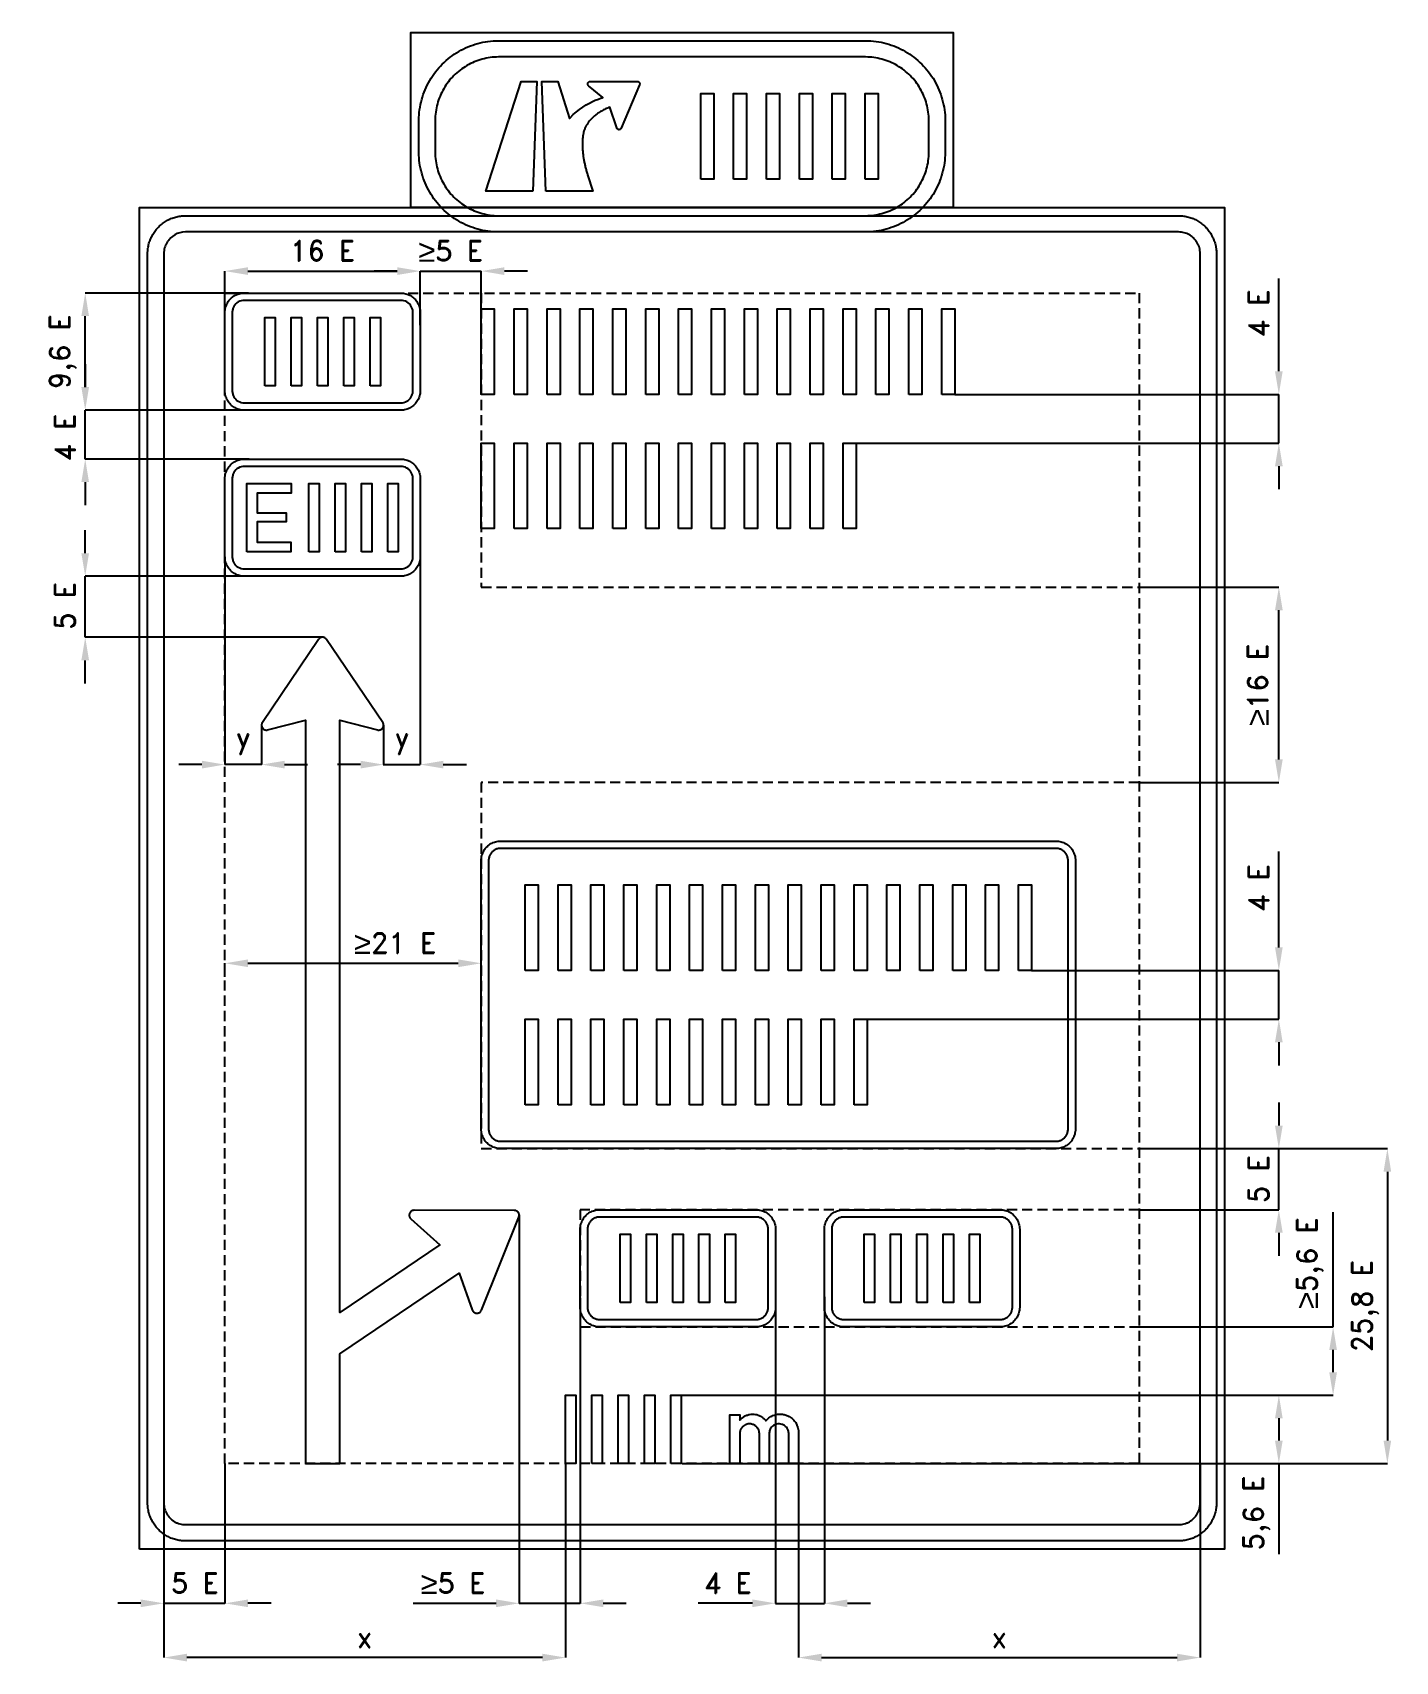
# Model space of a CAD drawing. Header units: millimetres. Extents: x -17 to 5007, y -142 to 5863.
import ezdxf

# ---------------------------------------------------------------- set-up
doc = ezdxf.new("R2010")
doc.units = ezdxf.units.MM
doc.header["$LTSCALE"] = 5
doc.linetypes.add('ČÁRKOVANÁX2', pattern=[1.5, 1, -0.5])
doc.layers.add('Kóty', color=2, linetype='Continuous')
doc.layers.add('Značka', color=7, linetype='Continuous')
doc.styles.get("Standard").update_dxf_attribs({"font": 'romand.shx', "height": 75})
doc.dimstyles.get("Standard").update_dxf_attribs({"dimtxt": 75, "dimasz": 85, "dimexe": 0.18, "dimexo": 0.0625, "dimgap": 37.5, "dimtad": 1, "dimdec": 0, "dimzin": 0, "dimdsep": 46, "dimtxsty": 'Standard', "dimcen": 0.09, "dimadec": 0, "dimazin": 0, "dimtfac": 1, "dimtdec": 0, "dimtofl": 0, "dimtmove": 0, "dimatfit": 3, "dimfxl": 1, "dimtolj": 1, "dimtzin": 0, "dimarcsym": 0})

msp = doc.modelspace()

# ---------------------------------------------------------------- texts
at = {"layer": 'Kóty', "char_height": 75, "attachment_point": 5}
for s, insert in [('{\\fArial|b0|i0|c238|p34;\\H1.08333x;≥\\A1;\\Fromand|c238;\\H0.92308x;5 E}', (1524.6, 5058.2)), ('\\A1;5 E', (581.9, 147.5)), ('{\\fArial|b0|i0|c238|p34;\\H1.08333x;≥\\A1;\\Fromand|c238;\\H0.92308x;5 E}', (1533.2, 147.5)), ('\\A1;4 E', (2546.3, 147.5))]:
    msp.add_mtext(s, dxfattribs=dict(at, insert=insert))
at = {"layer": 'Kóty', "char_height": 75, "attachment_point": 5, "rotation": 90}
for s, insert in [('\\A1;4 E', (4502.3, 4827.6)), ('\\A1;4 E', (102.3, 4370.2)), ('\\A1;5 E', (102.3, 3749.6)), ('\\A1;5 E', (4502.3, 1636.6)), ('\\A1;{\\fArial|b0|i0|c238|p34;\\H1.08333x;≥\\A1;\\Fromand|c238;\\H0.92308x;5,6 E}', (4692, 1326.9)), ('\\A1;5,6 E', (4495.1, 405.9))]:
    msp.add_mtext(s, dxfattribs=dict(at, insert=insert))
at = {"layer": 'Značka', "color": 2, "insert": (1319.9, 2506.8), "char_height": 75, "attachment_point": 5}
msp.add_mtext('{\\fArial|b0|i0|c238|p34;\\H1.08333x;≥\\A1;\\Fromand|c238;\\H0.92308x;21 E}', dxfattribs=at)

# ---------------------------------------------------------------- blocks, each defined once
blk = doc.blocks.new('*D0')
at = {"layer": 'Defpoints', "color": 0, "transparency": 16777216}
for p in [(2806.7, 587.5), (4287.3, 587.5), (4287.3, -127.5)]:
    blk.add_point(p, dxfattribs=at)
at = {"layer": 'Kóty', "color": 0, "lineweight": -2, "transparency": 16777216}
for p, q in [((2806.7, 587.5), (2806.7, -127.7)), ((4287.3, 587.5), (4287.3, -127.7)), ((2891.7, -127.5), (4202.3, -127.5))]:
    blk.add_line(p, q, dxfattribs=at)
at = {"layer": 'Kóty', "color": 0, "transparency": 16777216}
for points in [[(2891.7, -113.3), (2891.7, -141.6), (2806.7, -127.5)], [(4202.3, -113.3), (4202.3, -141.6), (4287.3, -127.5)]]:
    blk.add_solid(points, dxfattribs=at)
at = {"layer": 'Kóty', "color": 0, "transparency": 16777216, "insert": (3547, -52.5), "char_height": 75, "attachment_point": 5}
blk.add_mtext('\\A1;x', dxfattribs=at)
blk = doc.blocks.new('*D1')
at = {"layer": 'Defpoints', "color": 0, "transparency": 16777216}
for p in [(467.3, 587.5), (1947.9, 587.5), (467.3, -127.5)]:
    blk.add_point(p, dxfattribs=at)
at = {"layer": 'Kóty', "color": 0, "lineweight": -2, "transparency": 16777216}
for p, q in [((467.3, 587.5), (467.3, -127.7)), ((1947.9, 587.5), (1947.9, -127.7)), ((1862.9, -127.5), (552.3, -127.5))]:
    blk.add_line(p, q, dxfattribs=at)
at = {"layer": 'Kóty', "color": 0, "transparency": 16777216}
for points in [[(552.3, -113.3), (552.3, -141.6), (467.3, -127.5)], [(1862.9, -113.3), (1862.9, -141.6), (1947.9, -127.5)]]:
    blk.add_solid(points, dxfattribs=at)
at = {"layer": 'Kóty', "color": 0, "transparency": 16777216, "insert": (1207.6, -52.5), "char_height": 75, "attachment_point": 5}
blk.add_mtext('\\A1;x', dxfattribs=at)
blk = doc.blocks.new('*D2')
at = {"layer": 'Defpoints', "color": 0, "transparency": 16777216}
for p in [(3665.5, 2405.5), (4577.3, 2405.5), (3059.3, 2225.5)]:
    blk.add_point(p, dxfattribs=at)
at = {"layer": 'Kóty', "color": 0, "lineweight": -2, "transparency": 16777216}
for p, q in [((4577.3, 2490.5), (4577.3, 2843.4)), ((3665.5, 2405.5), (4577.5, 2405.5)), ((3059.3, 2225.5), (4577.5, 2225.5)), ((4577.3, 2140.5), (4577.3, 2055.5))]:
    blk.add_line(p, q, dxfattribs=at)
at = {"layer": 'Kóty', "color": 0, "transparency": 16777216}
for points in [[(4563.1, 2490.5), (4591.4, 2490.5), (4577.3, 2405.5)], [(4563.1, 2140.5), (4591.4, 2140.5), (4577.3, 2225.5)]]:
    blk.add_solid(points, dxfattribs=at)
at = {"layer": 'Kóty', "color": 0, "transparency": 16777216, "insert": (4502.3, 2709.4), "char_height": 75, "attachment_point": 5, "rotation": 90}
blk.add_mtext('\\A1;4 E', dxfattribs=at)
blk = doc.blocks.new('*D3')
at = {"layer": 'Defpoints', "color": 0, "transparency": 16777216}
for p in [(1412.3, 3973.2), (1277.3, 3309.4), (1412.3, 3164.2)]:
    blk.add_point(p, dxfattribs=at)
at = {"layer": 'Kóty', "color": 0, "lineweight": -2, "transparency": 16777216}
for p, q in [((1412.3, 3973.1), (1412.3, 3164)), ((1277.3, 3309.4), (1277.3, 3164)), ((1192.3, 3164.2), (1107.3, 3164.2)), ((1497.3, 3164.2), (1582.3, 3164.2))]:
    blk.add_line(p, q, dxfattribs=at)
at = {"layer": 'Kóty', "color": 0, "transparency": 16777216}
for points in [[(1192.3, 3178.3), (1192.3, 3150), (1277.3, 3164.2)], [(1497.3, 3178.3), (1497.3, 3150), (1412.3, 3164.2)]]:
    blk.add_solid(points, dxfattribs=at)
at = {"layer": 'Kóty', "color": 0, "transparency": 16777216, "insert": (1344.8, 3251.7), "char_height": 75, "attachment_point": 5}
blk.add_mtext('\\A1;y', dxfattribs=at)
blk = doc.blocks.new('*D4')
at = {"layer": 'Defpoints', "color": 0, "transparency": 16777216}
for p in [(692.3, 3930.5), (827.3, 3308.3), (692.3, 3164.2)]:
    blk.add_point(p, dxfattribs=at)
at = {"layer": 'Kóty', "color": 0, "lineweight": -2, "transparency": 16777216}
for p, q in [((692.3, 3930.5), (692.3, 3164)), ((827.3, 3308.2), (827.3, 3164)), ((607.3, 3164.2), (522.3, 3164.2)), ((912.3, 3164.2), (997.3, 3164.2))]:
    blk.add_line(p, q, dxfattribs=at)
at = {"layer": 'Kóty', "color": 0, "transparency": 16777216}
for points in [[(607.3, 3178.3), (607.3, 3150), (692.3, 3164.2)], [(912.3, 3178.3), (912.3, 3150), (827.3, 3164.2)]]:
    blk.add_solid(points, dxfattribs=at)
at = {"layer": 'Kóty', "color": 0, "transparency": 16777216, "insert": (759.8, 3251.7), "char_height": 75, "attachment_point": 5}
blk.add_mtext('\\A1;y', dxfattribs=at)
blk = doc.blocks.new('*D5')
at = {"layer": 'Defpoints', "color": 0, "transparency": 16777216}
for p in [(4062.3, 3818.3), (4577.3, 3818.3), (4062.3, 3098.3)]:
    blk.add_point(p, dxfattribs=at)
at = {"layer": 'Kóty', "color": 0, "lineweight": -2, "transparency": 16777216}
for p, q in [((4062.3, 3818.3), (4577.5, 3818.3)), ((4577.3, 3183.3), (4577.3, 3733.3)), ((4062.3, 3098.3), (4577.5, 3098.3))]:
    blk.add_line(p, q, dxfattribs=at)
at = {"layer": 'Kóty', "color": 0, "transparency": 16777216}
for points in [[(4563.1, 3733.3), (4591.4, 3733.3), (4577.3, 3818.3)], [(4563.1, 3183.3), (4591.4, 3183.3), (4577.3, 3098.3)]]:
    blk.add_solid(points, dxfattribs=at)
at = {"layer": 'Kóty', "color": 0, "transparency": 16777216, "insert": (4499.2, 3458.3), "char_height": 75, "attachment_point": 5, "rotation": 90}
blk.add_mtext('\\A1;{\\fArial|b0|i0|c238|p34;\\H1.08333x;≥}16 E', dxfattribs=at)
blk = doc.blocks.new('*D8')
at = {"layer": 'Defpoints', "color": 0, "transparency": 16777216}
for p in [(177.3, 4902.5), (779.9, 4902.5), (779.9, 4470.5)]:
    blk.add_point(p, dxfattribs=at)
at = {"layer": 'Kóty', "color": 0, "lineweight": -2, "transparency": 16777216}
for p, q in [((779.8, 4902.5), (177.1, 4902.5)), ((177.3, 4555.5), (177.3, 4817.5)), ((779.8, 4470.5), (177.1, 4470.5))]:
    blk.add_line(p, q, dxfattribs=at)
at = {"layer": 'Kóty', "color": 0, "transparency": 16777216}
for points in [[(163.1, 4817.5), (191.4, 4817.5), (177.3, 4902.5)], [(163.1, 4555.5), (191.4, 4555.5), (177.3, 4470.5)]]:
    blk.add_solid(points, dxfattribs=at)
at = {"layer": 'Kóty', "color": 0, "transparency": 16777216, "insert": (95.1, 4686.5), "char_height": 75, "attachment_point": 5, "rotation": 90}
blk.add_mtext('\\A1;9,6 E', dxfattribs=at)
blk = doc.blocks.new('*D9')
at = {"layer": 'Defpoints', "color": 0, "transparency": 16777216}
for p in [(1412.3, 4983.3), (692.3, 4830.5), (1412.3, 4807.3)]:
    blk.add_point(p, dxfattribs=at)
at = {"layer": 'Kóty', "color": 0, "lineweight": -2, "transparency": 16777216}
for p, q in [((692.3, 4830.6), (692.3, 4983.5)), ((1412.3, 4807.4), (1412.3, 4983.5)), ((777.3, 4983.3), (1327.3, 4983.3))]:
    blk.add_line(p, q, dxfattribs=at)
at = {"layer": 'Kóty', "color": 0, "transparency": 16777216}
for points in [[(777.3, 4997.5), (777.3, 4969.2), (692.3, 4983.3)], [(1327.3, 4997.5), (1327.3, 4969.2), (1412.3, 4983.3)]]:
    blk.add_solid(points, dxfattribs=at)
at = {"layer": 'Kóty', "color": 0, "transparency": 16777216, "insert": (1052.3, 5058.3), "char_height": 75, "attachment_point": 5}
blk.add_mtext('\\A1;16 E', dxfattribs=at)
blk = doc.blocks.new('*D10')
at = {"layer": 'Defpoints', "color": 0, "transparency": 16777216}
for p in [(4062.3, 1748.5), (4062.3, 587.5), (4977.3, 587.5)]:
    blk.add_point(p, dxfattribs=at)
at = {"layer": 'Kóty', "color": 0, "lineweight": -2, "transparency": 16777216}
for p, q in [((4062.3, 1748.5), (4977.5, 1748.5)), ((4977.3, 1663.5), (4977.3, 672.5)), ((4062.3, 587.5), (4977.5, 587.5))]:
    blk.add_line(p, q, dxfattribs=at)
at = {"layer": 'Kóty', "color": 0, "transparency": 16777216}
for points in [[(4963.1, 1663.5), (4991.4, 1663.5), (4977.3, 1748.5)], [(4963.1, 672.5), (4991.4, 672.5), (4977.3, 587.5)]]:
    blk.add_solid(points, dxfattribs=at)
at = {"layer": 'Kóty', "color": 0, "transparency": 16777216, "insert": (4895.1, 1168), "char_height": 75, "attachment_point": 5, "rotation": 90}
blk.add_mtext('\\A1;25,8 E', dxfattribs=at)

# ---------------------------------------------------------------- dimensions: what is measured, and where the dimension line sits
at = {"layer": 'Kóty'}
for base, p1, p2, text, picture, middle in [((1412.3, 4983.3), (692.3, 4830.5), (1412.3, 4807.3), '16 E', '*D9', (1052.3, 5058.3)), ((1412.3, 3164.2), (1277.3, 3309.4), (1412.3, 3973.2), 'y', '*D3', (1344.8, 3251.7)), ((692.3, 3164.2), (827.3, 3308.3), (692.3, 3930.5), 'y', '*D4', (759.8, 3251.7)), ((467.3, -127.5), (1947.9, 587.5), (467.3, 587.5), 'x', '*D1', (1207.6, -52.5)), ((4287.3, -127.5), (2806.7, 587.5), (4287.3, 587.5), 'x', '*D0', (3547, -52.5))]:
    dim = msp.add_linear_dim(base=base, p1=p1, p2=p2, text=text, dimstyle='Standard', dxfattribs=at)
    dim.commit()
    dim.dimension.update_dxf_attribs({"geometry": picture, "text_midpoint": middle})
for base, p1, p2, text, picture, middle in [((177.3, 4902.5), (779.9, 4470.5), (779.9, 4902.5), '9,6 E', '*D8', (95.1, 4686.5)), ((4577.3, 3818.3), (4062.3, 3098.3), (4062.3, 3818.3), '{\\fArial|b0|i0|c238|p34;\\H1.08333x;≥}16 E', '*D5', (4499.2, 3458.3)), ((4577.3, 2405.5), (3059.3, 2225.5), (3665.5, 2405.5), '4 E', '*D2', (4502.3, 2709.4)), ((4977.3, 587.5), (4062.3, 1748.5), (4062.3, 587.5), '25,8 E', '*D10', (4895.1, 1168))]:
    dim = msp.add_linear_dim(base=base, p1=p1, p2=p2, angle=90, text=text, dimstyle='Standard', dxfattribs=at)
    dim.commit()
    dim.dimension.update_dxf_attribs({"geometry": picture, "text_midpoint": middle})

# ---------------------------------------------------------------- linework, layer by layer
at = {"layer": 'Kóty'}
for p, q in [((1327.3, 4983.2), (1242.3, 4983.2)), ((1412.3, 4783.6), (1412.3, 4983.3)), ((1637.3, 4844), (1637.3, 4983.3)), ((1807.3, 4983.2), (1722.3, 4983.2)), ((4577.3, 4614), (4577.3, 4956.2)), ((177.3, 4640.5), (177.3, 4555.5)), ((3382.5, 4529), (4577.5, 4529)), ((779.9, 4470.5), (177.1, 4470.5)), ((3018.7, 4349), (4577.5, 4349)), ((781.5, 4290.5), (177.1, 4290.5)), ((4577.3, 4264), (4577.3, 4179)), ((177.3, 4205.5), (177.3, 4120.5)), ((177.3, 3943.5), (177.3, 4028.5)), ((799.6, 3858.5), (177.1, 3858.5)), ((1052.2, 3633.5), (177.1, 3633.4)), ((177.3, 3463.4), (177.3, 3548.4)), ((4577.3, 1918.5), (4577.3, 1833.5)), ((4062.3, 1748.5), (4577.5, 1748.5)), ((1776.9, 1504.6), (1776.9, 72.3)), ((4062.3, 1523.5), (4577.5, 1523.5)), ((4777.3, 1091.5), (4777.3, 1514.7)), ((4577.3, 1438.5), (4577.3, 1353.5)), ((2721.9, 1202.1), (2721.9, 72.3)), ((2901.9, 1202.1), (2901.9, 72.3)), ((2001.9, 1198.9), (2001.9, 72.3)), ((4062.3, 1091.5), (4777.5, 1091.5)), ((4777.3, 924.5), (4777.3, 1006.5)), ((2374.1, 839.5), (4577.5, 839.5)), ((4481.5, 839.5), (4777.5, 839.5)), ((4577.3, 754.5), (4577.3, 672.5)), ((692.3, 587.5), (692.3, 72.3)), ((2377.3, 587.5), (4577.5, 587.5)), ((467.3, 534.4), (467.3, 72.3)), ((382.3, 72.5), (297.3, 72.5)), ((862.3, 72.5), (777.3, 72.5)), ((1386.7, 72.5), (1691.9, 72.5)), ((2086.9, 72.5), (2171.9, 72.5)), ((2636.9, 72.5), (2437.1, 72.5)), ((2986.9, 72.5), (3071.9, 72.5))]:
    msp.add_line(p, q, dxfattribs=at)
for points in [[(1412.3, 4983.2), (1637.3, 4983.2)], [(4577.3, 4349), (4577.3, 4529)], [(177.3, 4290.5), (177.3, 4470.5)], [(177.1, 3633.4), (177.3, 3858.5)], [(827.8, 3164.2), (692.3, 3164)], [(1276.1, 3164.2), (1412.3, 3164.2)], [(4577.3, 2225.5), (4577.3, 2405.5)], [(4577.5, 1523.5), (4577.3, 1748.5)], [(4577.3, 587.5), (4577.3, 254.2)], [(467.3, 72.5), (692.3, 72.5)], [(1776.9, 72.5), (2001.9, 72.5)], [(2721.9, 72.3), (2901.9, 72.3)]]:
    msp.add_lwpolyline(points, dxfattribs=at)
for points in [[(1327.3, 4997.3), (1327.3, 4969), (1412.3, 4983.2)], [(1722.3, 4997.3), (1722.3, 4969), (1637.3, 4983.2)], [(4563.1, 4614), (4591.4, 4614), (4577.3, 4529)], [(163.1, 4555.5), (191.4, 4555.5), (177.3, 4470.5)], [(4563.1, 4264), (4591.4, 4264), (4577.3, 4349)], [(163.1, 4205.5), (191.4, 4205.5), (177.3, 4290.5)], [(163.1, 3943.5), (191.4, 3943.5), (177.3, 3858.5)], [(163.1, 3548.4), (191.4, 3548.4), (177.3, 3633.4)], [(4563.1, 1833.5), (4591.4, 1833.5), (4577.3, 1748.5)], [(4563.1, 1438.5), (4591.4, 1438.5), (4577.3, 1523.5)], [(4763.1, 1006.5), (4791.4, 1006.5), (4777.3, 1091.5)], [(4763.1, 924.5), (4791.4, 924.5), (4777.3, 839.5)], [(4563.1, 754.5), (4591.4, 754.5), (4577.3, 839.5)], [(4563.1, 672.5), (4591.4, 672.5), (4577.3, 587.5)], [(382.3, 86.7), (382.3, 58.4), (467.3, 72.5)], [(777.3, 86.7), (777.3, 58.4), (692.3, 72.5)], [(1691.9, 86.7), (1691.9, 58.4), (1776.9, 72.5)], [(2086.9, 86.7), (2086.9, 58.4), (2001.9, 72.5)], [(2636.9, 86.7), (2636.9, 58.4), (2721.9, 72.5)], [(2986.9, 86.7), (2986.9, 58.4), (2901.9, 72.5)]]:
    msp.add_solid(points, dxfattribs=at)
at = {"layer": 'Značka', "color": 6, "linetype": 'ČÁRKOVANÁX2', "ltscale": 7.5}
for p, q in [((1637.3, 4902.5), (1637.3, 3818.3)), ((1637.3, 3818.3), (4062.3, 3818.3)), ((1637.3, 3098.3), (1637.3, 1748.5)), ((4062.3, 3098.3), (1637.3, 3098.3)), ((1637.3, 1748.5), (4062.3, 1748.5)), ((4062.3, 1523.5), (2001.9, 1523.5)), ((2001.9, 1523.5), (2001.9, 1091.5)), ((2001.9, 1091.5), (4062.3, 1091.5))]:
    msp.add_line(p, q, dxfattribs=at)
at = {"layer": 'Značka', "color": 2}
for p, q in [((692.3, 2382.1), (692.3, 2432)), ((777.3, 2431.8), (1552.3, 2431.8)), ((1637.3, 2382.1), (1637.3, 2432))]:
    msp.add_line(p, q, dxfattribs=at)
at = {"layer": 'Značka', "color": 3}
for points in [[(1377.3, 5217.5), (1377.3, 5862.5), (3377.3, 5862.5), (3377.3, 5217.5), (1377.3, 5217.5)], [(1827.1, 5277.5), (1654.3, 5277.5), (1783.9, 5682.5), (1841.9, 5682.5), (1827.1, 5277.5)], [(2446.3, 5322.5), (2446.3, 5637.5), (2494, 5637.5), (2494, 5322.5), (2446.3, 5322.5)], [(2567.5, 5322.5), (2567.5, 5637.5), (2615.3, 5637.5), (2615.3, 5322.5), (2567.5, 5322.5)], [(2688.8, 5322.5), (2688.8, 5637.5), (2736.5, 5637.5), (2736.5, 5322.5), (2688.8, 5322.5)], [(2810, 5322.5), (2810, 5637.5), (2857.8, 5637.5), (2857.8, 5322.5), (2810, 5322.5)], [(2931.3, 5322.5), (2931.3, 5637.5), (2979, 5637.5), (2979, 5322.5), (2931.3, 5322.5)], [(3052.5, 5322.5), (3052.5, 5637.5), (3100.3, 5637.5), (3100.3, 5322.5), (3052.5, 5322.5)], [(377.3, 272.5), (377.3, 5217.5), (4377.3, 5217.5), (4377.3, 272.5), (377.3, 272.5)], [(1637.3, 4529), (1637.3, 4844), (1685, 4844), (1685, 4529), (1637.3, 4529)], [(1758.5, 4529), (1758.5, 4844), (1806.3, 4844), (1806.3, 4529), (1758.5, 4529)], [(1879.8, 4529), (1879.8, 4844), (1927.5, 4844), (1927.5, 4529), (1879.8, 4529)], [(2001, 4529), (2001, 4844), (2048.7, 4844), (2048.7, 4529), (2001, 4529)], [(2122.2, 4529), (2122.2, 4844), (2170, 4844), (2170, 4529), (2122.2, 4529)], [(2243.5, 4529), (2243.5, 4844), (2291.2, 4844), (2291.2, 4529), (2243.5, 4529)], [(2364.7, 4529), (2364.7, 4844), (2412.5, 4844), (2412.5, 4529), (2364.7, 4529)], [(2486, 4529), (2486, 4844), (2533.7, 4844), (2533.7, 4529), (2486, 4529)], [(2607.2, 4529), (2607.2, 4844), (2655, 4844), (2655, 4529), (2607.2, 4529)], [(2728.5, 4529), (2728.5, 4844), (2776.2, 4844), (2776.2, 4529), (2728.5, 4529)], [(2849.7, 4529), (2849.7, 4844), (2897.4, 4844), (2897.4, 4529), (2849.7, 4529)], [(2970.9, 4529), (2970.9, 4844), (3018.7, 4844), (3018.7, 4529), (2970.9, 4529)], [(3092.2, 4529), (3092.2, 4844), (3139.9, 4844), (3139.9, 4529), (3092.2, 4529)], [(3213.4, 4529), (3213.4, 4844), (3261.2, 4844), (3261.2, 4529), (3213.4, 4529)], [(3334.7, 4529), (3334.7, 4844), (3382.4, 4844), (3382.4, 4529), (3334.7, 4529)], [(1637.3, 4034), (1637.3, 4349), (1685, 4349), (1685, 4034), (1637.3, 4034)], [(1758.5, 4034), (1758.5, 4349), (1806.3, 4349), (1806.3, 4034), (1758.5, 4034)], [(1879.8, 4034), (1879.8, 4349), (1927.5, 4349), (1927.5, 4034), (1879.8, 4034)], [(2001, 4034), (2001, 4349), (2048.7, 4349), (2048.7, 4034), (2001, 4034)], [(2122.2, 4034), (2122.2, 4349), (2170, 4349), (2170, 4034), (2122.2, 4034)], [(2243.5, 4034), (2243.5, 4349), (2291.2, 4349), (2291.2, 4034), (2243.5, 4034)], [(2364.7, 4034), (2364.7, 4349), (2412.5, 4349), (2412.5, 4034), (2364.7, 4034)], [(2486, 4034), (2486, 4349), (2533.7, 4349), (2533.7, 4034), (2486, 4034)], [(2607.2, 4034), (2607.2, 4349), (2655, 4349), (2655, 4034), (2607.2, 4034)], [(2728.5, 4034), (2728.5, 4349), (2776.2, 4349), (2776.2, 4034), (2728.5, 4034)], [(2849.7, 4034), (2849.7, 4349), (2897.4, 4349), (2897.4, 4034), (2849.7, 4034)], [(2970.9, 4034), (2970.9, 4349), (3018.7, 4349), (3018.7, 4034), (2970.9, 4034)], [(773.3, 3948.5), (773.3, 4200.5), (935.9, 4200.5), (935.9, 4164.2), (811.5, 4164.2), (811.5, 4092.3), (917.5, 4092.3), (917.5, 4058.6), (811.5, 4058.6), (811.5, 3984.3), (935.6, 3984.3), (935.6, 3948.5), (773.3, 3948.5)], [(1002.1, 3948.5), (1002.1, 4200.5), (1040.3, 4200.5), (1040.3, 3948.5), (1002.1, 3948.5)], [(1099.1, 3948.5), (1099.1, 4200.5), (1137.3, 4200.5), (1137.3, 3948.5), (1099.1, 3948.5)], [(1196.1, 3948.5), (1196.1, 4200.5), (1234.3, 4200.5), (1234.3, 3948.5), (1196.1, 3948.5)], [(1293.1, 3948.5), (1293.1, 4200.5), (1331.3, 4200.5), (1331.3, 3948.5), (1293.1, 3948.5)], [(1947.9, 587.5), (1947.9, 839.5), (1986, 839.5), (1986, 587.5), (1947.9, 587.5)], [(2044.8, 587.5), (2044.8, 839.5), (2083, 839.5), (2083, 587.5), (2044.8, 587.5)], [(2141.8, 587.5), (2141.8, 839.5), (2180, 839.5), (2180, 587.5), (2141.8, 587.5)], [(2238.8, 587.5), (2238.8, 839.5), (2277, 839.5), (2277, 587.5), (2238.8, 587.5)], [(2335.8, 587.5), (2335.8, 839.5), (2374, 839.5), (2374, 587.5), (2335.8, 587.5)]]:
    msp.add_lwpolyline(points, dxfattribs=at)
for points in [[(1702.3, 5127.5), (1701.1, 5127.5), (1700, 5127.5, -0.032194), (1661.9, 5130.2, -0.035446), (1624.4, 5138, -0.036276), (1588.2, 5150.2, -0.034428), (1554.1, 5167.4, -0.033715), (1522.3, 5188.6, -0.034078), (1493.7, 5213.9, -0.034199), (1468.4, 5242.5, -0.034236), (1447.2, 5274.3, -0.034045), (1430.1, 5308.5, -0.033412), (1417.7, 5344.7, -0.034121), (1409.8, 5382.1, -0.036749), (1407.3, 5420.2), (1407.3, 5421.4), (1407.3, 5422.5), (1407.3, 5537.5), (1407.3, 5538.7, -0.00074), (1407.3, 5539.8, -0.032178), (1410, 5577.9, -0.035439), (1417.7, 5615.4, -0.036264), (1430, 5651.6, -0.034423), (1447.2, 5685.7, -0.033716), (1468.4, 5717.5, -0.034085), (1493.7, 5746.1, -0.034213), (1522.3, 5771.4, -0.034234), (1554.1, 5792.6, -0.034049), (1588.3, 5809.7, -0.033422), (1624.4, 5822.1, -0.034131), (1661.9, 5830, -0.036757), (1700, 5832.5), (1701.1, 5832.5), (1702.3, 5832.5), (3052.3, 5832.5), (3053.4, 5832.5), (3054.6, 5832.5, -0.032193), (3092.7, 5829.8, -0.035446), (3130.1, 5822.1, -0.036277), (3166.3, 5809.8, -0.034428), (3200.4, 5792.6, -0.033716), (3232.2, 5771.4, -0.034084), (3260.9, 5746.1, -0.034204), (3286.2, 5717.5, -0.034236), (3307.4, 5685.7, -0.034042), (3324.5, 5651.5, -0.033406), (3336.8, 5615.4, -0.034128), (3344.7, 5577.9, -0.036739), (3347.3, 5539.8), (3347.3, 5538.7), (3347.3, 5537.5), (3347.3, 5422.5), (3347.3, 5421.4), (3347.3, 5420.2, -0.032175), (3344.6, 5382.1, -0.035445), (3336.8, 5344.7, -0.036261), (3324.6, 5308.5, -0.034411), (3307.4, 5274.3, -0.033711), (3286.2, 5242.6, -0.034085), (3260.9, 5213.9, -0.034222), (3232.2, 5188.6, -0.034237), (3200.4, 5167.4, -0.034051), (3166.3, 5150.3, -0.033424), (3130.1, 5138, -0.034132), (3092.7, 5130.1, -0.036758), (3054.6, 5127.5), (3053.4, 5127.5), (3052.3, 5127.5), (1702.3, 5127.5)], [(1702.3, 5187.5), (3052.3, 5187.5), (3053.2, 5187.5), (3054.1, 5187.5, 0.032173), (3084.5, 5189.6, 0.035458), (3114.3, 5195.8, 0.036275), (3143.1, 5205.6, 0.034418), (3170.3, 5219.3, 0.033735), (3195.6, 5236.2, 0.03409), (3218.4, 5256.3, 0.034199), (3238.6, 5279.1, 0.034224), (3255.5, 5304.5, 0.034055), (3269.1, 5331.7, 0.033424), (3278.9, 5360.5, 0.034137), (3285.2, 5390.3, 0.036743), (3287.3, 5420.7, 0.001058), (3287.3, 5421.6), (3287.3, 5422.5), (3287.3, 5537.5), (3287.3, 5538.4), (3287.3, 5539.4, 0.032187), (3285.1, 5569.7, 0.035444), (3278.9, 5599.5, 0.036273), (3269.2, 5628.4, 0.034418), (3255.5, 5655.5, 0.033725), (3238.6, 5680.9, 0.034074), (3218.4, 5703.7, 0.034215), (3195.6, 5723.9, 0.034231), (3170.3, 5740.7, 0.034048), (3143.1, 5754.3, 0.033393), (3114.3, 5764.2, 0.034133), (3084.5, 5770.5, 0.036759), (3054.1, 5772.5), (3053.2, 5772.5), (3052.3, 5772.5), (1702.3, 5772.5), (1701.4, 5772.5), (1700.4, 5772.5, 0.032173), (1670.1, 5770.4, 0.035459), (1640.3, 5764.2, 0.036274), (1611.4, 5754.4, 0.034424), (1584.2, 5740.7, 0.033732), (1558.9, 5723.8, 0.034093), (1536.1, 5703.7, 0.034205), (1515.9, 5680.9, 0.034231), (1499.1, 5655.5, 0.034055), (1485.5, 5628.3, 0.033417), (1475.6, 5599.5, 0.034129), (1469.3, 5569.7, 0.036743), (1467.3, 5539.4, 0.000794), (1467.3, 5538.4), (1467.3, 5537.5), (1467.3, 5422.5), (1467.3, 5421.6), (1467.3, 5420.7, 0.032171), (1469.4, 5390.3, 0.035444), (1475.6, 5360.5, 0.036265), (1485.4, 5331.7, 0.034426), (1499.1, 5304.5, 0.033729), (1516, 5279.2, 0.034083), (1536.1, 5256.3, 0.034212), (1558.9, 5236.2, 0.034229), (1584.2, 5219.3, 0.034046), (1611.4, 5205.7, 0.033397), (1640.3, 5195.8, 0.034137), (1670.1, 5189.5, 0.03676), (1700.4, 5187.5), (1701.4, 5187.5), (1702.3, 5187.5)], [(1875.7, 5277.5), (1860.8, 5682.5), (1918.9, 5682.5), (1962.6, 5546), (1964.1, 5547.7), (1965.6, 5549.3), (1976.4, 5560.2), (1987.9, 5570.4), (1999.3, 5579.5), (2011.3, 5588), (2023.6, 5595.8), (2036.3, 5602.9), (2046.8, 5608.2), (2057.5, 5612.9), (2069.1, 5617.5), (2080.9, 5621.5), (2083, 5622.1), (2085.1, 5622.8), (2033, 5666.5), (2032.9, 5666.6), (2032.8, 5666.7), (2032.2, 5667.3), (2031.7, 5667.9), (2031.3, 5668.5), (2030.9, 5669.2), (2030.6, 5669.9), (2030.3, 5670.6), (2030.1, 5671.2), (2030, 5671.8), (2029.9, 5672.5), (2029.9, 5673.2), (2029.9, 5673.3), (2029.9, 5673.4), (2029.9, 5673.6), (2029.9, 5673.8), (2029.9, 5674.3), (2030, 5674.7), (2030.2, 5675.8), (2030.5, 5676.8), (2031.2, 5678.1), (2032, 5679.2), (2032.9, 5680.2), (2034.1, 5681.1), (2035.1, 5681.6), (2036.1, 5682.1), (2037.3, 5682.4), (2038.5, 5682.5), (2038.8, 5682.5), (2039, 5682.5), (2212.2, 5682.5), (2212.4, 5682.5), (2212.6, 5682.5), (2214.1, 5682.3), (2215.6, 5681.9), (2216.9, 5681.2), (2218, 5680.4), (2219, 5679.4), (2219.9, 5678.3), (2220.4, 5677.3), (2220.8, 5676.3), (2221.2, 5674.8, -0.045576), (2221.3, 5673.4, -0.013193), (2221.3, 5673), (2221.3, 5672.5), (2221.2, 5672.2), (2221.2, 5671.8), (2221.1, 5671.4), (2221, 5671.1), (2220.9, 5670.8), (2220.8, 5670.5), (2220.7, 5670.2), (2220.6, 5670), (2220.6, 5669.9), (2220.6, 5669.9), (2153.5, 5510.2), (2153.4, 5510), (2153.4, 5509.9), (2152.8, 5508.9), (2152.2, 5508), (2151.5, 5507.2), (2150.7, 5506.5), (2149.8, 5505.9), (2148.9, 5505.4), (2148.1, 5505.1), (2147.2, 5504.9), (2146.3, 5504.7), (2145.4, 5504.6), (2145.3, 5504.6), (2145.1, 5504.6), (2144.9, 5504.6), (2144.7, 5504.6), (2144.4, 5504.6), (2144.1, 5504.7), (2143.2, 5504.8), (2142.4, 5505), (2141.3, 5505.4), (2140.3, 5505.9), (2139.4, 5506.6), (2138.6, 5507.3), (2138, 5508), (2137.5, 5508.7), (2137, 5509.6), (2136.6, 5510.5), (2136.5, 5510.6), (2136.4, 5510.8), (2110.7, 5587.7), (2108.4, 5586.9), (2106.1, 5586, 0.022493), (2091, 5579.3, 0.024401), (2076.5, 5571.2, 0.023289), (2064, 5562.9, 0.023887), (2052.3, 5553.4, 0.024392), (2042.2, 5543.6, 0.027816), (2033.1, 5532.8, 0.022844), (2027.1, 5524, 0.02384), (2021.9, 5514.8, 0.027907), (2017.5, 5505, 0.035327), (2014.4, 5494.7), (2014, 5492.9), (2013.6, 5491.1), (2013.3, 5489.6), (2013, 5487.8), (2012.7, 5486, 0.020215), (2010.8, 5472.1, 0.017014), (2010, 5458.2, 0.015131), (2010, 5443.6, 0.012797), (2010.8, 5428.9, 0.012175), (2012.3, 5413.2, 0.011447), (2014.6, 5397.5, 0.008902), (2017, 5384.4, 0.008025), (2019.9, 5371.4, 0.008849), (2023.4, 5357.3, 0.009907), (2027.5, 5343.3), (2028.3, 5340.8), (2029.1, 5338.3), (2048.5, 5277.5), (1875.7, 5277.5)], [(547.3, 302.5), (546.7, 302.5), (546.2, 302.5, -0.03218), (528.1, 303.8, -0.035443), (510.3, 307.5, -0.036267), (493.2, 313.3, -0.03442), (477, 321.5, -0.033721), (461.9, 331.5, -0.034085), (448.3, 343.5, -0.034209), (436.3, 357.1, -0.034229), (426.2, 372.2, -0.034044), (418.1, 388.4, -0.033412), (412.2, 405.6, -0.034127), (408.5, 423.4, -0.036745), (407.3, 441.4), (407.3, 442), (407.3, 442.5), (407.3, 5047.5), (407.3, 5048.1, -0.000704), (407.3, 5048.6, -0.032179), (408.5, 5066.7, -0.035438), (412.2, 5084.5, -0.036265), (418, 5101.6, -0.034427), (426.2, 5117.8, -0.033708), (436.3, 5132.9, -0.034071), (448.3, 5146.5, -0.034207), (461.9, 5158.5, -0.034231), (477, 5168.6, -0.034014), (493.2, 5176.7, -0.03341), (510.3, 5182.6, -0.034149), (528.1, 5186.3, -0.036731), (546.2, 5187.5), (546.7, 5187.5), (547.3, 5187.5), (4207.3, 5187.5), (4207.8, 5187.5), (4208.4, 5187.5, -0.032167), (4226.5, 5186.2, -0.035453), (4244.2, 5182.6, -0.036279), (4261.4, 5176.7, -0.034431), (4277.6, 5168.6, -0.033715), (4292.7, 5158.5, -0.034084), (4306.3, 5146.5, -0.034211), (4318.3, 5132.9, -0.034219), (4328.3, 5117.8, -0.03404), (4336.4, 5101.6, -0.033412), (4342.3, 5084.5, -0.034122), (4346.1, 5066.7, -0.036757), (4347.3, 5048.6), (4347.3, 5048.1), (4347.3, 5047.5), (4347.3, 442.5), (4347.3, 442), (4347.3, 441.4, -0.032193), (4346, 423.3, -0.035448), (4342.3, 405.6, -0.036256), (4336.5, 388.4, -0.034424), (4328.3, 372.2, -0.033725), (4318.3, 357.1, -0.034089), (4306.3, 343.5, -0.03422), (4292.7, 331.5, -0.034236), (4277.6, 321.5, -0.034046), (4261.4, 313.3, -0.033419), (4244.2, 307.5, -0.03413), (4226.4, 303.7, -0.036745), (4208.4, 302.5), (4207.8, 302.5), (4207.3, 302.5), (547.3, 302.5)], [(547.3, 362.5), (4207.3, 362.5), (4207.6, 362.5), (4207.9, 362.5, 0.032178), (4218.2, 363.2, 0.035444), (4228.4, 365.4, 0.036267), (4238.2, 368.7, 0.034422), (4247.5, 373.3, 0.033731), (4256.1, 379.1, 0.034071), (4263.8, 386, 0.034205), (4270.7, 393.7, 0.034223), (4276.5, 402.3, 0.034048), (4281.1, 411.6), (4284.4, 421.4), (4286.6, 431.6, 0.036741), (4287.3, 441.9), (4287.3, 442.2), (4287.3, 442.5), (4287.3, 5047.5), (4287.3, 5047.8), (4287.3, 5048.1, 0.032183), (4286.5, 5058.5, 0.035447), (4284.4, 5068.6, 0.036274), (4281.1, 5078.4, 0.034425), (4276.5, 5087.7, 0.033755), (4270.7, 5096.3, 0.034097), (4263.8, 5104.1, 0.034164), (4256.1, 5110.9, 0.034206), (4247.5, 5116.7, 0.034035), (4238.2, 5121.3, 0.03347), (4228.4, 5124.7, 0.034127), (4218.2, 5126.8, 0.036766), (4207.9, 5127.5), (4207.6, 5127.5), (4207.3, 5127.5), (547.3, 5127.5), (547, 5127.5), (546.6, 5127.5), (536.3, 5126.8), (526.2, 5124.7), (516.4, 5121.4), (507.1, 5116.7), (498.5, 5110.9), (490.7, 5104.1, 0.034235), (483.8, 5096.3, 0.034206), (478.1, 5087.7, 0.034031), (473.5, 5078.4, 0.03342), (470.1, 5068.6, 0.034122), (468, 5058.5, 0.036744), (467.3, 5048.1), (467.3, 5047.8), (467.3, 5047.5), (467.3, 442.5), (467.3, 442.2), (467.3, 441.9, 0.03218), (468, 431.6, 0.035443), (470.1, 421.4, 0.036267), (473.4, 411.6, 0.034421), (478.1, 402.3, 0.033721), (483.8, 393.7, 0.034085), (490.7, 386, 0.03421), (498.5, 379.1, 0.034229), (507.1, 373.3, 0.034044), (516.4, 368.7, 0.033411), (526.2, 365.4, 0.034128), (536.3, 363.2, 0.036745), (546.6, 362.5), (547, 362.5), (547.3, 362.5)], [(764.3, 4470.5), (764, 4470.5), (763.7, 4470.5), (754.4, 4471.2), (745.3, 4473.1), (736.4, 4476.1), (728.1, 4480.3), (720.4, 4485.4, -0.034133), (713.4, 4491.6, -0.034169), (707.2, 4498.6, -0.034207), (702, 4506.4, -0.034059), (697.8, 4514.7, -0.033411), (694.8, 4523.5, -0.034139), (692.9, 4532.7, -0.036746), (692.3, 4541.9), (692.3, 4542.2), (692.3, 4542.5), (692.3, 4830.5), (692.3, 4830.8), (692.3, 4831.1, -0.032183), (692.9, 4840.4, -0.035432), (694.8, 4849.5, -0.036254), (697.8, 4858.3, -0.03441), (702, 4866.7, -0.03375), (707.2, 4874.4, -0.034092), (713.4, 4881.4, -0.034242), (720.4, 4887.6), (728.1, 4892.8), (736.4, 4896.9), (745.3, 4900), (754.4, 4901.9), (763.7, 4902.5), (764, 4902.5), (764.3, 4902.5), (1340.3, 4902.5), (1340.6, 4902.5), (1340.8, 4902.5), (1350.1, 4901.9), (1359.3, 4900), (1368.1, 4897), (1376.4, 4892.8, -0.033788), (1384.2, 4887.6, -0.034133), (1391.2, 4881.4, -0.034172), (1397.4, 4874.4, -0.034207), (1402.5, 4866.7, -0.034056), (1406.7, 4858.3, -0.033411), (1409.7, 4849.5, -0.034142), (1411.7, 4840.4, -0.036746), (1412.3, 4831.1), (1412.3, 4830.8), (1412.3, 4830.5), (1412.3, 4542.5), (1412.3, 4542.2), (1412.3, 4541.9, -0.03218), (1411.6, 4532.7, -0.035439), (1409.7, 4523.5, -0.036245), (1406.7, 4514.7, -0.034399), (1402.5, 4506.4, -0.033747), (1397.4, 4498.6, -0.034092), (1391.2, 4491.6, -0.034244), (1384.2, 4485.4, -0.034223), (1376.4, 4480.3, -0.034099), (1368.1, 4476.1, -0.0334), (1359.3, 4473.1, -0.034084), (1350.1, 4471.1, -0.036811), (1340.8, 4470.5), (1340.6, 4470.5), (1340.3, 4470.5), (764.3, 4470.5)], [(764.3, 3858.5), (764, 3858.5), (763.7, 3858.5), (754.4, 3859.2, -0.035426), (745.3, 3861.1, -0.036272), (736.4, 3864.1, -0.034444), (728.1, 3868.3, -0.033721), (720.4, 3873.4, -0.034073), (713.4, 3879.6, -0.034221), (707.2, 3886.6, -0.034222), (702, 3894.4, -0.034047), (697.8, 3902.7, -0.033411), (694.8, 3911.5, -0.03413), (692.9, 3920.7, -0.036746), (692.3, 3929.9), (692.3, 3930.2), (692.3, 3930.5), (692.3, 4218.5), (692.3, 4218.8), (692.3, 4219.1, -0.032179), (692.9, 4228.4, -0.035449), (694.8, 4237.5, -0.036279), (697.8, 4246.3, -0.034434), (702, 4254.7, -0.033705), (707.2, 4262.4, -0.034075), (713.4, 4269.4, -0.034222), (720.4, 4275.6, -0.034249), (728.1, 4280.8), (736.4, 4284.9), (745.3, 4288), (754.4, 4289.9), (763.7, 4290.5), (764, 4290.5), (764.3, 4290.5), (1340.3, 4290.5), (1340.6, 4290.5), (1340.8, 4290.5), (1350.1, 4289.9, -0.035427), (1359.3, 4288, -0.036273), (1368.1, 4285, -0.034439), (1376.4, 4280.8, -0.033723), (1384.2, 4275.6, -0.034073), (1391.2, 4269.4, -0.034223), (1397.4, 4262.4, -0.034222), (1402.5, 4254.7, -0.034044), (1406.7, 4246.3, -0.033411), (1409.7, 4237.5, -0.034133), (1411.7, 4228.4, -0.036746), (1412.3, 4219.1), (1412.3, 4218.8), (1412.3, 4218.5), (1412.3, 3930.5), (1412.3, 3930.2), (1412.3, 3929.9, -0.032176), (1411.6, 3920.7, -0.035456), (1409.7, 3911.5, -0.036269), (1406.7, 3902.7, -0.034422), (1402.5, 3894.4, -0.033702), (1397.4, 3886.6, -0.034075), (1391.2, 3879.6, -0.034224), (1384.2, 3873.4, -0.034246), (1376.4, 3868.3, -0.034029), (1368.1, 3864.1, -0.033376), (1359.3, 3861.1, -0.034135), (1350.1, 3859.1, -0.036733), (1340.8, 3858.5), (1340.6, 3858.5), (1340.3, 3858.5), (764.3, 3858.5)], [(764.3, 3858.5), (764, 3858.5), (763.7, 3858.5), (754.4, 3859.2, -0.035426), (745.3, 3861.1, -0.036272), (736.4, 3864.1, -0.034444), (728.1, 3868.3, -0.033721), (720.4, 3873.4, -0.034073), (713.4, 3879.6, -0.034221), (707.2, 3886.6, -0.034222), (702, 3894.4, -0.034047), (697.8, 3902.7, -0.033411), (694.8, 3911.5, -0.03413), (692.9, 3920.7, -0.036746), (692.3, 3929.9), (692.3, 3930.2), (692.3, 3930.5), (692.3, 4218.5), (692.3, 4218.8), (692.3, 4219.1, -0.032179), (692.9, 4228.4, -0.035449), (694.8, 4237.5, -0.036279), (697.8, 4246.3, -0.034434), (702, 4254.7, -0.033705), (707.2, 4262.4, -0.034075), (713.4, 4269.4, -0.034222), (720.4, 4275.6, -0.034249), (728.1, 4280.8), (736.4, 4284.9), (745.3, 4288), (754.4, 4289.9), (763.7, 4290.5), (764, 4290.5), (764.3, 4290.5), (1340.3, 4290.5), (1340.6, 4290.5), (1340.8, 4290.5), (1350.1, 4289.9, -0.035427), (1359.3, 4288, -0.036273), (1368.1, 4285, -0.034439), (1376.4, 4280.8, -0.033723), (1384.2, 4275.6, -0.034073), (1391.2, 4269.4, -0.034223), (1397.4, 4262.4, -0.034222), (1402.5, 4254.7, -0.034044), (1406.7, 4246.3, -0.033411), (1409.7, 4237.5, -0.034133), (1411.7, 4228.4, -0.036746), (1412.3, 4219.1), (1412.3, 4218.8), (1412.3, 4218.5), (1412.3, 3930.5), (1412.3, 3930.2), (1412.3, 3929.9, -0.032176), (1411.6, 3920.7, -0.035456), (1409.7, 3911.5, -0.036269), (1406.7, 3902.7, -0.034422), (1402.5, 3894.4, -0.033702), (1397.4, 3886.6, -0.034075), (1391.2, 3879.6, -0.034224), (1384.2, 3873.4, -0.034246), (1376.4, 3868.3, -0.034029), (1368.1, 3864.1, -0.033376), (1359.3, 3861.1, -0.034135), (1350.1, 3859.1, -0.036733), (1340.8, 3858.5), (1340.6, 3858.5), (1340.3, 3858.5), (764.3, 3858.5)], [(764.3, 3885.5), (1340.3, 3885.5), (1340.5, 3885.5), (1340.6, 3885.5), (1346.4, 3885.9), (1352.2, 3887.1), (1357.7, 3889), (1362.9, 3891.6), (1367.7, 3894.8), (1372.1, 3898.7, 0.034224), (1376, 3903.1, 0.034234), (1379.2, 3907.9, 0.034057), (1381.8, 3913.1, 0.033415), (1383.7, 3918.6, 0.034119), (1384.9, 3924.4, 0.036737), (1385.3, 3930.2), (1385.3, 3930.3), (1385.3, 3930.5), (1385.3, 4218.5), (1385.3, 4218.7), (1385.3, 4218.9, 0.03219), (1384.9, 4224.7, 0.035433), (1383.7, 4230.4, 0.036261), (1381.8, 4235.9, 0.0344), (1379.2, 4241.1, 0.033722), (1376, 4246, 0.034052), (1372.1, 4250.3), (1367.7, 4254.2), (1362.9, 4257.4), (1357.7, 4260), (1352.2, 4261.9), (1346.4, 4263.1), (1340.6, 4263.5), (1340.5, 4263.5), (1340.3, 4263.5), (764.3, 4263.5), (764.1, 4263.5), (763.9, 4263.5), (758.1, 4263.1), (752.4, 4261.9), (746.9, 4260.1), (741.7, 4257.4), (736.8, 4254.2), (732.5, 4250.3), (728.6, 4246), (725.4, 4241.1, 0.034043), (722.8, 4235.9, 0.03341), (720.9, 4230.4, 0.034119), (719.7, 4224.7, 0.036742), (719.3, 4218.9, 0.000863), (719.3, 4218.7), (719.3, 4218.5), (719.3, 3930.5), (719.3, 3930.3), (719.3, 3930.2, 0.032174), (719.7, 3924.4, 0.035433), (720.9, 3918.6, 0.036275), (722.7, 3913.1, 0.034405), (725.4, 3907.9, 0.033713), (728.6, 3903.1), (732.5, 3898.7), (736.8, 3894.8), (741.7, 3891.6), (746.9, 3889), (752.4, 3887.1), (758.1, 3885.9), (763.9, 3885.5), (764.1, 3885.5), (764.3, 3885.5)], [(1254.8, 3292.1), (1255.7, 3291.9), (1256.5, 3291.7), (1260, 3291.5), (1263.5, 3292, 0.064177), (1267.5, 3293.5, 0.064182), (1271.1, 3295.9, 0.06399), (1274, 3299.2, 0.063895), (1276.1, 3303, 0.063532), (1277.1, 3307.2, 0.062374), (1277.2, 3311.5, 0.051626), (1276.5, 3314.9, 0.05627), (1275.1, 3318.1), (1274.6, 3318.9), (1274.2, 3319.6), (1067.2, 3625.6), (1066.7, 3626.3), (1066.1, 3627, 0.052033), (1063.7, 3629.5), (1060.7, 3631.4, 0.064843), (1056.6, 3633, 0.065073), (1052.3, 3633.5, 0.064732), (1047.9, 3633, 0.063147), (1043.8, 3631.4), (1040.9, 3629.5), (1038.4, 3627), (1037.9, 3626.3), (1037.4, 3625.6), (830.4, 3319.6), (829.9, 3318.9), (829.5, 3318.1, 0.051489), (828.1, 3314.9, 0.051583), (827.4, 3311.5, 0.064182), (827.4, 3307.2, 0.064128), (828.5, 3303, 0.064045), (830.5, 3299.2, 0.063862), (833.4, 3295.9, 0.063482), (837, 3293.5, 0.062357), (841.1, 3292), (844.6, 3291.5), (848, 3291.7), (848.9, 3291.9), (849.7, 3292.1), (989.3, 3327.5), (989.3, 587.5), (1115.3, 587.5), (1115.3, 992.5), (1555.5, 1289.4), (1604.2, 1153.9), (1604.5, 1153.1), (1604.8, 1152.3, 0.05148), (1606.6, 1149.3, 0.051603), (1608.9, 1146.8, 0.064168), (1612.4, 1144.2, 0.064133), (1616.5, 1142.6, 0.06401), (1620.8, 1142, 0.063867), (1625.1, 1142.4, 0.063522), (1629.2, 1143.9, 0.062373), (1632.8, 1146.3, 0.051637), (1635.2, 1148.8, 0.056333), (1637.1, 1151.7), (1637.4, 1152.5), (1637.8, 1153.3), (1775.7, 1496), (1776, 1496.8), (1776.3, 1497.7, 0.052006), (1777, 1501.1, 0.05211), (1776.9, 1504.6, 0.064805), (1776, 1508.9, 0.065071), (1774, 1512.8, 0.06472), (1771.1, 1516.1, 0.06314), (1767.5, 1518.6, 0.052123), (1764.2, 1520, 0.056937), (1760.8, 1520.6, 0.011262), (1759.9, 1520.7, 0.003621), (1759.1, 1520.7), (1389.6, 1521.2), (1388.7, 1521.2), (1387.9, 1521.1, 0.051518), (1384.5, 1520.5, 0.051612), (1381.3, 1519.2, 0.064167), (1377.7, 1516.7, 0.064123), (1374.8, 1513.5, 0.063998), (1372.8, 1509.7, 0.063892), (1371.7, 1505.4, 0.063544), (1371.7, 1501.1, 0.062367), (1372.7, 1496.9, 0.05163), (1374.2, 1493.7, 0.056312), (1376.4, 1491), (1377, 1490.4), (1377.6, 1489.8), (1485, 1393.9), (1115.3, 1144.5), (1115.3, 3327.5), (1254.8, 3292.1)], [(2554, 587.5), (2554, 767.6), (2590.2, 767.6), (2590.2, 747.6), (2592.2, 749.8), (2594.2, 751.9, -0.053814), (2604, 759.9, -0.054626), (2615.4, 765.7, -0.049771), (2626.3, 768.9, -0.049906), (2637.5, 769.9, -0.044591), (2647.6, 769.1, -0.04534), (2657.3, 766.6, -0.041532), (2666.2, 762.6, -0.034777), (2674.5, 757.3, -0.023427), (2679, 753.8, -0.033483), (2683, 749.7), (2684.9, 747.4), (2686.8, 745.1), (2688.9, 747.6), (2691.1, 750.1, -0.072059), (2704.6, 760.6, -0.066461), (2720.5, 767.2, -0.035519), (2729.3, 769.2, -0.035838), (2738.3, 769.9, -0.050516), (2751.2, 768.9, -0.049648), (2763.6, 765.3, -0.068285), (2779.4, 756.8, -0.07329), (2792.1, 744.3, -0.056844), (2799.6, 732.5, -0.048834), (2804.5, 719.3), (2805.6, 714.5), (2806.4, 709.6), (2806.6, 707.3), (2806.7, 705.1), (2806.7, 587.5), (2770.6, 587.5), (2770.6, 697.8), (2770.5, 699.2), (2770.4, 700.6, 0.050204), (2769.3, 707.3, 0.050919), (2766.9, 713.7, 0.067716), (2761.9, 721.3, 0.066961), (2755, 727.4, 0.073517), (2746, 732.1, 0.074322), (2736, 733.9, 0.080743), (2725, 732.8, 0.08067), (2715, 728.3, 0.070485), (2707.7, 722.3, 0.07537), (2702.5, 714.6, 0.050691), (2700, 708.1, 0.032943), (2698.7, 701.2), (2698.5, 700.2), (2698.4, 699.3), (2698.4, 587.5), (2662.3, 587.5), (2662.3, 698.6), (2662.3, 700.1), (2662.2, 701.6, 0.073743), (2660.1, 710.6, 0.06901), (2655.5, 718.7, 0.07473), (2648.5, 726.1, 0.073788), (2639.7, 731.1, 0.089068), (2627.3, 733.9, 0.093655), (2614.8, 732.1, 0.073312), (2606.2, 728.1, 0.071138), (2599.2, 721.9, 0.076994), (2593.3, 712.9, 0.077966), (2590.5, 702.7), (2590.3, 701.3), (2590.2, 699.9), (2590.2, 587.5), (2554, 587.5)]]:
    msp.add_lwpolyline(points, format="xyb", dxfattribs=at)
at = {"layer": 'Značka', "color": 6, "linetype": 'ČÁRKOVANÁX2', "ltscale": 7.5}
msp.add_lwpolyline([(692.3, 587.5), (692.3, 4902.5), (4062.3, 4902.5), (4062.3, 587.5), (692.3, 587.5)], dxfattribs=at)
at = {"layer": 'Značka', "color": 1}
for points in [[(764.3, 4470.5), (764, 4470.5), (763.7, 4470.5), (754.4, 4471.2), (745.3, 4473.1), (736.4, 4476.1), (728.1, 4480.3), (720.4, 4485.4, -0.034133), (713.4, 4491.6, -0.034169), (707.2, 4498.6, -0.034207), (702, 4506.4, -0.034059), (697.8, 4514.7, -0.033411), (694.8, 4523.5, -0.034139), (692.9, 4532.7, -0.036746), (692.3, 4541.9), (692.3, 4542.2), (692.3, 4542.5), (692.3, 4830.5), (692.3, 4830.8), (692.3, 4831.1, -0.032183), (692.9, 4840.4, -0.035432), (694.8, 4849.5, -0.036254), (697.8, 4858.3, -0.03441), (702, 4866.7, -0.03375), (707.2, 4874.4, -0.034092), (713.4, 4881.4, -0.034242), (720.4, 4887.6), (728.1, 4892.8), (736.4, 4896.9), (745.3, 4900), (754.4, 4901.9), (763.7, 4902.5), (764, 4902.5), (764.3, 4902.5), (1340.3, 4902.5), (1340.6, 4902.5), (1340.8, 4902.5), (1350.1, 4901.9), (1359.3, 4900), (1368.1, 4897), (1376.4, 4892.8, -0.033788), (1384.2, 4887.6, -0.034133), (1391.2, 4881.4, -0.034172), (1397.4, 4874.4, -0.034207), (1402.5, 4866.7, -0.034056), (1406.7, 4858.3, -0.033411), (1409.7, 4849.5, -0.034142), (1411.7, 4840.4, -0.036746), (1412.3, 4831.1), (1412.3, 4830.8), (1412.3, 4830.5), (1412.3, 4542.5), (1412.3, 4542.2), (1412.3, 4541.9, -0.03218), (1411.6, 4532.7, -0.035439), (1409.7, 4523.5, -0.036245), (1406.7, 4514.7, -0.034399), (1402.5, 4506.4, -0.033747), (1397.4, 4498.6, -0.034092), (1391.2, 4491.6, -0.034244), (1384.2, 4485.4, -0.034223), (1376.4, 4480.3, -0.034099), (1368.1, 4476.1, -0.0334), (1359.3, 4473.1, -0.034084), (1350.1, 4471.1, -0.036811), (1340.8, 4470.5), (1340.6, 4470.5), (1340.3, 4470.5), (764.3, 4470.5)], [(764.3, 4497.5), (1340.3, 4497.5), (1340.5, 4497.5), (1340.6, 4497.5), (1346.4, 4497.9), (1352.2, 4499.1), (1357.7, 4501), (1362.9, 4503.6), (1367.7, 4506.8), (1372.1, 4510.7), (1376, 4515.1, 0.034259), (1379.2, 4519.9, 0.03402), (1381.8, 4525.1, 0.033402), (1383.7, 4530.6, 0.034116), (1384.9, 4536.4, 0.036741), (1385.3, 4542.2, 0.001036), (1385.3, 4542.3), (1385.3, 4542.5), (1385.3, 4830.5), (1385.3, 4830.7), (1385.3, 4830.9, 0.032184), (1384.9, 4836.7, 0.035423), (1383.7, 4842.4, 0.036249), (1381.8, 4847.9, 0.0344), (1379.2, 4853.1, 0.033746), (1376, 4858), (1372.1, 4862.3), (1367.7, 4866.2), (1362.9, 4869.4), (1357.7, 4872), (1352.2, 4873.9), (1346.4, 4875.1), (1340.6, 4875.5), (1340.5, 4875.5), (1340.3, 4875.5), (764.3, 4875.5), (764.1, 4875.5), (763.9, 4875.5), (758.1, 4875.1), (752.4, 4873.9), (746.9, 4872.1), (741.7, 4869.4), (736.8, 4866.2), (732.5, 4862.3), (728.6, 4858), (725.4, 4853.1), (722.8, 4847.9, 0.033398), (720.9, 4842.4, 0.034116), (719.7, 4836.7, 0.036746), (719.3, 4830.9), (719.3, 4830.7), (719.3, 4830.5), (719.3, 4542.5), (719.3, 4542.3), (719.3, 4542.2, 0.032169), (719.7, 4536.4, 0.035423), (720.9, 4530.6, 0.036263), (722.7, 4525.1, 0.034405), (725.4, 4519.9), (728.6, 4515.1), (732.5, 4510.7), (736.8, 4506.8), (741.7, 4503.6), (746.9, 4501), (752.4, 4499.1), (758.1, 4497.9), (763.9, 4497.5), (764.1, 4497.5), (764.3, 4497.5)]]:
    msp.add_lwpolyline(points, format="xyb", dxfattribs=at)
for points in [[(839.2, 4560.5), (839.2, 4812.5), (877.4, 4812.5), (877.4, 4560.5), (839.2, 4560.5)], [(936.2, 4560.5), (936.2, 4812.5), (974.4, 4812.5), (974.4, 4560.5), (936.2, 4560.5)], [(1033.2, 4560.5), (1033.2, 4812.5), (1071.4, 4812.5), (1071.4, 4560.5), (1033.2, 4560.5)], [(1130.2, 4560.5), (1130.2, 4812.5), (1168.4, 4812.5), (1168.4, 4560.5), (1130.2, 4560.5)], [(1227.2, 4560.5), (1227.2, 4812.5), (1265.4, 4812.5), (1265.4, 4560.5), (1227.2, 4560.5)]]:
    msp.add_lwpolyline(points, dxfattribs=at)
at = {"layer": 'Značka', "color": 5}
for points in [[(1709.3, 1748.5), (1709, 1748.5), (1708.7, 1748.5, -0.032177), (1699.4, 1749.2, -0.03545), (1690.3, 1751.1, -0.036253), (1681.4, 1754.1, -0.034405), (1673.1, 1758.3, -0.033712), (1665.4, 1763.4, -0.034084), (1658.4, 1769.6, -0.034195), (1652.2, 1776.6, -0.03422), (1647, 1784.4, -0.034044), (1642.8, 1792.7, -0.033415), (1639.8, 1801.5, -0.034132), (1637.9, 1810.7, -0.036748), (1637.3, 1819.9), (1637.3, 1820.2), (1637.3, 1820.5), (1637.3, 2810.5), (1637.3, 2810.8), (1637.3, 2811.1, -0.032176), (1637.9, 2820.4, -0.035456), (1639.8, 2829.5, -0.036269), (1642.8, 2838.3, -0.034422), (1647, 2846.7, -0.033697), (1652.2, 2854.4, -0.034075), (1658.4, 2861.4, -0.034224), (1665.4, 2867.6, -0.034253), (1673.1, 2872.8, -0.034032), (1681.4, 2876.9, -0.033378), (1690.3, 2880, -0.034132), (1699.4, 2881.9, -0.036735), (1708.7, 2882.5), (1709, 2882.5), (1709.3, 2882.5), (3755.3, 2882.5), (3755.6, 2882.5), (3755.8, 2882.5, -0.032163), (3765.1, 2881.9, -0.03543), (3774.3, 2880, -0.036282), (3783.1, 2877, -0.034457), (3791.4, 2872.8, -0.033708), (3799.2, 2867.6, -0.034065), (3806.2, 2861.4, -0.034233), (3812.4, 2854.4, -0.034238), (3817.5, 2846.7, -0.034032), (3821.7, 2838.3, -0.033373), (3824.7, 2829.5, -0.034133), (3826.7, 2820.4, -0.036733), (3827.3, 2811.1), (3827.3, 2810.8), (3827.3, 2810.5), (3827.3, 1820.5), (3827.3, 1820.2), (3827.3, 1819.9, -0.032164), (3826.6, 1810.7, -0.035425), (3824.7, 1801.5, -0.036265), (3821.7, 1792.7, -0.03444), (3817.5, 1784.4, -0.033723), (3812.4, 1776.6, -0.034073), (3806.2, 1769.6, -0.034204), (3799.2, 1763.4, -0.034205), (3791.4, 1758.3, -0.034044), (3783.1, 1754.1, -0.033411), (3774.3, 1751.1, -0.034133), (3765.1, 1749.1, -0.036746), (3755.8, 1748.5), (3755.6, 1748.5), (3755.3, 1748.5), (1709.3, 1748.5)], [(1709.3, 1748.5), (1709, 1748.5), (1708.7, 1748.5, -0.032177), (1699.4, 1749.2, -0.03545), (1690.3, 1751.1, -0.036253), (1681.4, 1754.1, -0.034405), (1673.1, 1758.3, -0.033712), (1665.4, 1763.4, -0.034084), (1658.4, 1769.6, -0.034195), (1652.2, 1776.6, -0.03422), (1647, 1784.4, -0.034044), (1642.8, 1792.7, -0.033415), (1639.8, 1801.5, -0.034132), (1637.9, 1810.7, -0.036748), (1637.3, 1819.9), (1637.3, 1820.2), (1637.3, 1820.5), (1637.3, 2810.5), (1637.3, 2810.8), (1637.3, 2811.1, -0.032176), (1637.9, 2820.4, -0.035456), (1639.8, 2829.5, -0.036269), (1642.8, 2838.3, -0.034422), (1647, 2846.7, -0.033697), (1652.2, 2854.4, -0.034075), (1658.4, 2861.4, -0.034224), (1665.4, 2867.6, -0.034253), (1673.1, 2872.8, -0.034032), (1681.4, 2876.9, -0.033378), (1690.3, 2880, -0.034132), (1699.4, 2881.9, -0.036735), (1708.7, 2882.5), (1709, 2882.5), (1709.3, 2882.5), (3755.3, 2882.5), (3755.6, 2882.5), (3755.8, 2882.5, -0.032163), (3765.1, 2881.9, -0.03543), (3774.3, 2880, -0.036282), (3783.1, 2877, -0.034457), (3791.4, 2872.8, -0.033708), (3799.2, 2867.6, -0.034065), (3806.2, 2861.4, -0.034233), (3812.4, 2854.4, -0.034238), (3817.5, 2846.7, -0.034032), (3821.7, 2838.3, -0.033373), (3824.7, 2829.5, -0.034133), (3826.7, 2820.4, -0.036733), (3827.3, 2811.1), (3827.3, 2810.8), (3827.3, 2810.5), (3827.3, 1820.5), (3827.3, 1820.2), (3827.3, 1819.9, -0.032164), (3826.6, 1810.7, -0.035425), (3824.7, 1801.5, -0.036265), (3821.7, 1792.7, -0.03444), (3817.5, 1784.4, -0.033723), (3812.4, 1776.6, -0.034073), (3806.2, 1769.6, -0.034204), (3799.2, 1763.4, -0.034205), (3791.4, 1758.3, -0.034044), (3783.1, 1754.1, -0.033411), (3774.3, 1751.1, -0.034133), (3765.1, 1749.1, -0.036746), (3755.8, 1748.5), (3755.6, 1748.5), (3755.3, 1748.5), (1709.3, 1748.5)], [(1709.3, 1775.5), (3755.3, 1775.5), (3755.5, 1775.5), (3755.6, 1775.5, 0.03219), (3761.4, 1775.9, 0.035474), (3767.1, 1777.1, 0.036291), (3772.7, 1779, 0.034419), (3777.9, 1781.6, 0.033722), (3782.7, 1784.8, 0.034052), (3787.1, 1788.7, 0.034212), (3791, 1793.1, 0.034228), (3794.2, 1797.9, 0.03403), (3796.8, 1803.1, 0.033405), (3798.7, 1808.6, 0.034132), (3799.9, 1814.4, 0.036708), (3800.3, 1820.2), (3800.3, 1820.3), (3800.3, 1820.5), (3800.3, 2810.5), (3800.3, 2810.7), (3800.3, 2810.9, 0.032169), (3799.9, 2816.7, 0.035474), (3798.7, 2822.4, 0.036291), (3796.8, 2827.9, 0.034419), (3794.2, 2833.1, 0.033687), (3791, 2838, 0.034052), (3787.1, 2842.3, 0.034239), (3782.7, 2846.2, 0.034217), (3777.9, 2849.4, 0.034039), (3772.7, 2852, 0.033405), (3767.1, 2853.9, 0.034128), (3761.4, 2855.1, 0.036705), (3755.6, 2855.5), (3755.5, 2855.5), (3755.3, 2855.5), (1709.3, 2855.5), (1709.1, 2855.5), (1708.9, 2855.5, 0.032169), (1703.1, 2855.1, 0.035478), (1697.4, 2853.9, 0.036283), (1691.9, 2852.1, 0.034439), (1686.7, 2849.4, 0.033698), (1681.8, 2846.2, 0.034079), (1677.5, 2842.3, 0.034239), (1673.6, 2838, 0.034217), (1670.4, 2833.1, 0.034039), (1667.8, 2827.9, 0.033445), (1665.9, 2822.4, 0.034149), (1664.7, 2816.7, 0.036747), (1664.3, 2810.9), (1664.3, 2810.7), (1664.3, 2810.5), (1664.3, 1820.5), (1664.3, 1820.3), (1664.3, 1820.2, 0.03219), (1664.7, 1814.4, 0.035478), (1665.9, 1808.6, 0.036283), (1667.7, 1803.1, 0.034439), (1670.4, 1797.9, 0.033733), (1673.6, 1793.1, 0.034079), (1677.5, 1788.7, 0.034212), (1681.8, 1784.8, 0.034228), (1686.7, 1781.6, 0.03403), (1691.9, 1779, 0.033445), (1697.4, 1777.1, 0.034153), (1703.1, 1775.9, 0.03675), (1708.9, 1775.5), (1709.1, 1775.5), (1709.3, 1775.5)], [(2073.9, 1091.5), (2073.6, 1091.5), (2073.4, 1091.5, -0.032176), (2064.1, 1092.2, -0.035443), (2054.9, 1094.1, -0.036267), (2046.1, 1097.1, -0.034434), (2037.8, 1101.3, -0.033716), (2030, 1106.4, -0.034084), (2023, 1112.6, -0.034214), (2016.8, 1119.6, -0.034235), (2011.7, 1127.4, -0.034052), (2007.5, 1135.7, -0.033413), (2004.5, 1144.5, -0.034123), (2002.6, 1153.7, -0.036746), (2001.9, 1163), (2001.9, 1163.2), (2001.9, 1163.5), (2001.9, 1451.5), (2001.9, 1451.8), (2001.9, 1452.1, -0.03219), (2002.6, 1461.4, -0.035425), (2004.5, 1470.5, -0.036265), (2007.5, 1479.3, -0.034429), (2011.7, 1487.7, -0.033733), (2016.8, 1495.4, -0.034084), (2023, 1502.4, -0.034186), (2030, 1508.6, -0.03422), (2037.8, 1513.8, -0.034044), (2046.1, 1517.9, -0.033411), (2054.9, 1521, -0.034135), (2064.1, 1522.9, -0.036746), (2073.4, 1523.5), (2073.6, 1523.5), (2073.9, 1523.5), (2649.9, 1523.5), (2650.2, 1523.5), (2650.5, 1523.5, -0.032176), (2659.8, 1522.9, -0.035456), (2668.9, 1521, -0.036253), (2677.8, 1518, -0.034399), (2686.1, 1513.8, -0.033712), (2693.9, 1508.6, -0.034092), (2700.8, 1502.4, -0.034184), (2707, 1495.4, -0.034209), (2712.2, 1487.7, -0.034032), (2716.4, 1479.3, -0.033403), (2719.4, 1470.5, -0.034158), (2721.3, 1461.4, -0.036735), (2721.9, 1452.1), (2721.9, 1451.8), (2721.9, 1451.5), (2721.9, 1163.5), (2721.9, 1163.2), (2721.9, 1163, -0.03219), (2721.3, 1153.7, -0.035479), (2719.4, 1144.5, -0.036249), (2716.4, 1135.7, -0.034393), (2712.2, 1127.4, -0.033744), (2707, 1119.6, -0.034094), (2700.8, 1112.6, -0.034223), (2693.9, 1106.4, -0.034227), (2686.1, 1101.3, -0.03405), (2677.8, 1097.1, -0.033411), (2668.9, 1094.1, -0.034125), (2659.8, 1092.1, -0.036746), (2650.5, 1091.5), (2650.2, 1091.5), (2649.9, 1091.5), (2073.9, 1091.5)], [(2073.9, 1091.5), (2073.6, 1091.5), (2073.4, 1091.5, -0.032176), (2064.1, 1092.2, -0.035443), (2054.9, 1094.1, -0.036267), (2046.1, 1097.1, -0.034434), (2037.8, 1101.3, -0.033716), (2030, 1106.4, -0.034084), (2023, 1112.6, -0.034214), (2016.8, 1119.6, -0.034235), (2011.7, 1127.4, -0.034052), (2007.5, 1135.7, -0.033413), (2004.5, 1144.5, -0.034123), (2002.6, 1153.7, -0.036746), (2001.9, 1163), (2001.9, 1163.2), (2001.9, 1163.5), (2001.9, 1451.5), (2001.9, 1451.8), (2001.9, 1452.1, -0.03219), (2002.6, 1461.4, -0.035425), (2004.5, 1470.5, -0.036265), (2007.5, 1479.3, -0.034429), (2011.7, 1487.7, -0.033733), (2016.8, 1495.4, -0.034084), (2023, 1502.4, -0.034186), (2030, 1508.6, -0.03422), (2037.8, 1513.8, -0.034044), (2046.1, 1517.9, -0.033411), (2054.9, 1521, -0.034135), (2064.1, 1522.9, -0.036746), (2073.4, 1523.5), (2073.6, 1523.5), (2073.9, 1523.5), (2649.9, 1523.5), (2650.2, 1523.5), (2650.5, 1523.5, -0.032176), (2659.8, 1522.9, -0.035456), (2668.9, 1521, -0.036253), (2677.8, 1518, -0.034399), (2686.1, 1513.8, -0.033712), (2693.9, 1508.6, -0.034092), (2700.8, 1502.4, -0.034184), (2707, 1495.4, -0.034209), (2712.2, 1487.7, -0.034032), (2716.4, 1479.3, -0.033403), (2719.4, 1470.5, -0.034158), (2721.3, 1461.4, -0.036735), (2721.9, 1452.1), (2721.9, 1451.8), (2721.9, 1451.5), (2721.9, 1163.5), (2721.9, 1163.2), (2721.9, 1163, -0.03219), (2721.3, 1153.7, -0.035479), (2719.4, 1144.5, -0.036249), (2716.4, 1135.7, -0.034393), (2712.2, 1127.4, -0.033744), (2707, 1119.6, -0.034094), (2700.8, 1112.6, -0.034223), (2693.9, 1106.4, -0.034227), (2686.1, 1101.3, -0.03405), (2677.8, 1097.1, -0.033411), (2668.9, 1094.1, -0.034125), (2659.8, 1092.1, -0.036746), (2650.5, 1091.5), (2650.2, 1091.5), (2649.9, 1091.5), (2073.9, 1091.5)], [(2973.9, 1091.5), (2973.6, 1091.5), (2973.4, 1091.5, -0.032176), (2964.1, 1092.2, -0.035432), (2954.9, 1094.1, -0.036259), (2946.1, 1097.1, -0.034435), (2937.8, 1101.3, -0.033737), (2930, 1106.4, -0.034092), (2923, 1112.6, -0.034205), (2916.8, 1119.6, -0.034223), (2911.7, 1127.4, -0.034053), (2907.5, 1135.7, -0.033425), (2904.5, 1144.5, -0.03411), (2902.6, 1153.7, -0.036759), (2901.9, 1163), (2901.9, 1163.2), (2901.9, 1163.5), (2901.9, 1451.5), (2901.9, 1451.8), (2901.9, 1452.1, -0.032164), (2902.6, 1461.4, -0.035425), (2904.5, 1470.5, -0.036265), (2907.5, 1479.3, -0.034417), (2911.7, 1487.7, -0.033701), (2916.8, 1495.4, -0.034094), (2923, 1502.4, -0.034186), (2930, 1508.6, -0.034235), (2937.8, 1513.8, -0.034044), (2946.1, 1517.9, -0.03342), (2954.9, 1521, -0.034127), (2964.1, 1522.9, -0.036746), (2973.4, 1523.5), (2973.6, 1523.5), (2973.9, 1523.5), (3549.9, 1523.5), (3550.2, 1523.5), (3550.5, 1523.5, -0.032176), (3559.8, 1522.9, -0.035456), (3568.9, 1521, -0.036253), (3577.8, 1518, -0.034399), (3586.1, 1513.8, -0.033712), (3593.9, 1508.6, -0.034092), (3600.8, 1502.4, -0.034184), (3607, 1495.4, -0.034209), (3612.2, 1487.7, -0.034032), (3616.4, 1479.3, -0.033403), (3619.4, 1470.5, -0.034158), (3621.3, 1461.4, -0.036735), (3621.9, 1452.1), (3621.9, 1451.8), (3621.9, 1451.5), (3621.9, 1163.5), (3621.9, 1163.2), (3621.9, 1163, -0.03219), (3621.3, 1153.7, -0.035479), (3619.4, 1144.5, -0.036249), (3616.4, 1135.7, -0.034393), (3612.2, 1127.4, -0.033744), (3607, 1119.6, -0.034094), (3600.8, 1112.6, -0.034223), (3593.9, 1106.4, -0.034227), (3586.1, 1101.3, -0.03405), (3577.8, 1097.1, -0.033411), (3568.9, 1094.1, -0.034125), (3559.8, 1092.1, -0.036746), (3550.5, 1091.5), (3550.2, 1091.5), (3549.9, 1091.5), (2973.9, 1091.5)], [(2973.9, 1091.5), (2973.6, 1091.5), (2973.4, 1091.5, -0.032176), (2964.1, 1092.2, -0.035432), (2954.9, 1094.1, -0.036259), (2946.1, 1097.1, -0.034435), (2937.8, 1101.3, -0.033737), (2930, 1106.4, -0.034092), (2923, 1112.6, -0.034205), (2916.8, 1119.6, -0.034223), (2911.7, 1127.4, -0.034053), (2907.5, 1135.7, -0.033425), (2904.5, 1144.5, -0.03411), (2902.6, 1153.7, -0.036759), (2901.9, 1163), (2901.9, 1163.2), (2901.9, 1163.5), (2901.9, 1451.5), (2901.9, 1451.8), (2901.9, 1452.1, -0.032164), (2902.6, 1461.4, -0.035425), (2904.5, 1470.5, -0.036265), (2907.5, 1479.3, -0.034417), (2911.7, 1487.7, -0.033701), (2916.8, 1495.4, -0.034094), (2923, 1502.4, -0.034186), (2930, 1508.6, -0.034235), (2937.8, 1513.8, -0.034044), (2946.1, 1517.9, -0.03342), (2954.9, 1521, -0.034127), (2964.1, 1522.9, -0.036746), (2973.4, 1523.5), (2973.6, 1523.5), (2973.9, 1523.5), (3549.9, 1523.5), (3550.2, 1523.5), (3550.5, 1523.5, -0.032176), (3559.8, 1522.9, -0.035456), (3568.9, 1521, -0.036253), (3577.8, 1518, -0.034399), (3586.1, 1513.8, -0.033712), (3593.9, 1508.6, -0.034092), (3600.8, 1502.4, -0.034184), (3607, 1495.4, -0.034209), (3612.2, 1487.7, -0.034032), (3616.4, 1479.3, -0.033403), (3619.4, 1470.5, -0.034158), (3621.3, 1461.4, -0.036735), (3621.9, 1452.1), (3621.9, 1451.8), (3621.9, 1451.5), (3621.9, 1163.5), (3621.9, 1163.2), (3621.9, 1163, -0.03219), (3621.3, 1153.7, -0.035479), (3619.4, 1144.5, -0.036249), (3616.4, 1135.7, -0.034393), (3612.2, 1127.4, -0.033744), (3607, 1119.6, -0.034094), (3600.8, 1112.6, -0.034223), (3593.9, 1106.4, -0.034227), (3586.1, 1101.3, -0.03405), (3577.8, 1097.1, -0.033411), (3568.9, 1094.1, -0.034125), (3559.8, 1092.1, -0.036746), (3550.5, 1091.5), (3550.2, 1091.5), (3549.9, 1091.5), (2973.9, 1091.5)], [(2073.9, 1118.5), (2649.9, 1118.5), (2650.1, 1118.5), (2650.3, 1118.5, 0.03219), (2656.1, 1118.9, 0.03544), (2661.8, 1120.1, 0.036261), (2667.3, 1122, 0.03442), (2672.5, 1124.6, 0.033744), (2677.4, 1127.8, 0.034052), (2681.7, 1131.7, 0.034212), (2685.6, 1136.1, 0.034216), (2688.8, 1140.9, 0.034039), (2691.4, 1146.1, 0.033398), (2693.3, 1151.6, 0.034094), (2694.5, 1157.4, 0.036748), (2694.9, 1163.2), (2694.9, 1163.3), (2694.9, 1163.5), (2694.9, 1451.5), (2694.9, 1451.7), (2694.9, 1451.9, 0.032169), (2694.5, 1457.7, 0.035396), (2693.3, 1463.4, 0.036283), (2691.5, 1468.9, 0.034364), (2688.8, 1474.1, 0.033698), (2685.6, 1479, 0.034079), (2681.7, 1483.3, 0.034184), (2677.4, 1487.2, 0.034192), (2672.5, 1490.4, 0.034021), (2667.3, 1493, 0.033445), (2661.8, 1494.9, 0.034156), (2656.1, 1496.1, 0.036753), (2650.3, 1496.5), (2650.1, 1496.5), (2649.9, 1496.5), (2073.9, 1496.5), (2073.8, 1496.5), (2073.6, 1496.5, 0.03219), (2067.8, 1496.1, 0.035478), (2062.1, 1494.9, 0.036291), (2056.5, 1493.1, 0.034429), (2051.3, 1490.4, 0.03371), (2046.5, 1487.2, 0.034094), (2042.1, 1483.3, 0.034195), (2038.2, 1479, 0.034228), (2035, 1474.1, 0.03403), (2032.4, 1468.9, 0.033405), (2030.5, 1463.4, 0.034112), (2029.3, 1457.7, 0.036729), (2028.9, 1451.9), (2028.9, 1451.7), (2028.9, 1451.5), (2028.9, 1163.5), (2028.9, 1163.3), (2028.9, 1163.2, 0.032168), (2029.3, 1157.4, 0.035435), (2030.5, 1151.6, 0.036263), (2032.4, 1146.1, 0.034411), (2035, 1140.9, 0.033698), (2038.2, 1136.1, 0.034094), (2042.1, 1131.7, 0.03421), (2046.5, 1127.8, 0.034222), (2051.3, 1124.6, 0.034057), (2056.5, 1122, 0.033409), (2062.1, 1120.1, 0.034122), (2067.8, 1118.9, 0.036739), (2073.6, 1118.5), (2073.8, 1118.5), (2073.9, 1118.5)], [(2973.9, 1118.5), (3549.9, 1118.5), (3550.1, 1118.5), (3550.3, 1118.5, 0.03219), (3556.1, 1118.9, 0.03544), (3561.8, 1120.1, 0.036261), (3567.3, 1122, 0.03442), (3572.5, 1124.6, 0.033744), (3577.4, 1127.8, 0.034052), (3581.7, 1131.7, 0.034212), (3585.6, 1136.1, 0.034216), (3588.8, 1140.9), (3591.4, 1146.1), (3593.3, 1151.6), (3594.5, 1157.4), (3594.9, 1163.2), (3594.9, 1163.3), (3594.9, 1163.5), (3594.9, 1451.5), (3594.9, 1451.7), (3594.9, 1451.9), (3594.5, 1457.7, 0.035396), (3593.3, 1463.4, 0.036283), (3591.5, 1468.9, 0.034364), (3588.8, 1474.1, 0.033698), (3585.6, 1479, 0.034079), (3581.7, 1483.3, 0.034184), (3577.4, 1487.2, 0.034192), (3572.5, 1490.4, 0.034021), (3567.3, 1493, 0.033445), (3561.8, 1494.9, 0.034156), (3556.1, 1496.1, 0.036753), (3550.3, 1496.5), (3550.1, 1496.5), (3549.9, 1496.5), (2973.9, 1496.5), (2973.8, 1496.5), (2973.6, 1496.5, 0.03219), (2967.8, 1496.1, 0.035474), (2962.1, 1494.9, 0.036276), (2956.5, 1493.1, 0.034439), (2951.3, 1490.4, 0.033722), (2946.5, 1487.2, 0.034107), (2942.1, 1483.3, 0.034212), (2938.2, 1479, 0.034298), (2935, 1474.1, 0.03403), (2932.4, 1468.9, 0.033444), (2930.5, 1463.4, 0.034092), (2929.3, 1457.7, 0.03675), (2928.9, 1451.9), (2928.9, 1451.7), (2928.9, 1451.5), (2928.9, 1163.5), (2928.9, 1163.3), (2928.9, 1163.2, 0.032168), (2929.3, 1157.4, 0.035394), (2930.5, 1151.6, 0.036243), (2932.4, 1146.1, 0.03443), (2935, 1140.9, 0.033768), (2938.2, 1136.1, 0.034079), (2942.1, 1131.7, 0.034224), (2946.5, 1127.8, 0.034234), (2951.3, 1124.6, 0.034057), (2956.5, 1122, 0.033415), (2962.1, 1120.1, 0.034136), (2967.8, 1118.9, 0.036737), (2973.6, 1118.5), (2973.8, 1118.5), (2973.9, 1118.5)]]:
    msp.add_lwpolyline(points, format="xyb", dxfattribs=at)
for points in [[(1799.1, 2405.5), (1799.1, 2720.5), (1846.8, 2720.5), (1846.8, 2405.5), (1799.1, 2405.5)], [(1920.3, 2405.5), (1920.3, 2720.5), (1968.1, 2720.5), (1968.1, 2405.5), (1920.3, 2405.5)], [(2041.6, 2405.5), (2041.6, 2720.5), (2089.3, 2720.5), (2089.3, 2405.5), (2041.6, 2405.5)], [(2162.8, 2405.5), (2162.8, 2720.5), (2210.6, 2720.5), (2210.6, 2405.5), (2162.8, 2405.5)], [(2284.1, 2405.5), (2284.1, 2720.5), (2331.8, 2720.5), (2331.8, 2405.5), (2284.1, 2405.5)], [(2405.3, 2405.5), (2405.3, 2720.5), (2453, 2720.5), (2453, 2405.5), (2405.3, 2405.5)], [(2526.5, 2405.5), (2526.5, 2720.5), (2574.3, 2720.5), (2574.3, 2405.5), (2526.5, 2405.5)], [(2647.8, 2405.5), (2647.8, 2720.5), (2695.5, 2720.5), (2695.5, 2405.5), (2647.8, 2405.5)], [(2769, 2405.5), (2769, 2720.5), (2816.8, 2720.5), (2816.8, 2405.5), (2769, 2405.5)], [(2890.3, 2405.5), (2890.3, 2720.5), (2938, 2720.5), (2938, 2405.5), (2890.3, 2405.5)], [(3011.5, 2405.5), (3011.5, 2720.5), (3059.3, 2720.5), (3059.3, 2405.5), (3011.5, 2405.5)], [(3132.8, 2405.5), (3132.8, 2720.5), (3180.5, 2720.5), (3180.5, 2405.5), (3132.8, 2405.5)], [(3254, 2405.5), (3254, 2720.5), (3301.7, 2720.5), (3301.7, 2405.5), (3254, 2405.5)], [(3375.2, 2405.5), (3375.2, 2720.5), (3423, 2720.5), (3423, 2405.5), (3375.2, 2405.5)], [(3496.5, 2405.5), (3496.5, 2720.5), (3544.2, 2720.5), (3544.2, 2405.5), (3496.5, 2405.5)], [(3617.7, 2405.5), (3617.7, 2720.5), (3665.5, 2720.5), (3665.5, 2405.5), (3617.7, 2405.5)], [(1799.1, 1910.5), (1799.1, 2225.5), (1846.8, 2225.5), (1846.8, 1910.5), (1799.1, 1910.5)], [(1920.3, 1910.5), (1920.3, 2225.5), (1968.1, 2225.5), (1968.1, 1910.5), (1920.3, 1910.5)], [(2041.6, 1910.5), (2041.6, 2225.5), (2089.3, 2225.5), (2089.3, 1910.5), (2041.6, 1910.5)], [(2162.8, 1910.5), (2162.8, 2225.5), (2210.6, 2225.5), (2210.6, 1910.5), (2162.8, 1910.5)], [(2284.1, 1910.5), (2284.1, 2225.5), (2331.8, 2225.5), (2331.8, 1910.5), (2284.1, 1910.5)], [(2405.3, 1910.5), (2405.3, 2225.5), (2453, 2225.5), (2453, 1910.5), (2405.3, 1910.5)], [(2526.5, 1910.5), (2526.5, 2225.5), (2574.3, 2225.5), (2574.3, 1910.5), (2526.5, 1910.5)], [(2647.8, 1910.5), (2647.8, 2225.5), (2695.5, 2225.5), (2695.5, 1910.5), (2647.8, 1910.5)], [(2769, 1910.5), (2769, 2225.5), (2816.8, 2225.5), (2816.8, 1910.5), (2769, 1910.5)], [(2890.3, 1910.5), (2890.3, 2225.5), (2938, 2225.5), (2938, 1910.5), (2890.3, 1910.5)], [(3011.5, 1910.5), (3011.5, 2225.5), (3059.3, 2225.5), (3059.3, 1910.5), (3011.5, 1910.5)], [(2148.8, 1181.5), (2148.8, 1433.5), (2187, 1433.5), (2187, 1181.5), (2148.8, 1181.5)], [(2245.8, 1181.5), (2245.8, 1433.5), (2284, 1433.5), (2284, 1181.5), (2245.8, 1181.5)], [(2342.8, 1181.5), (2342.8, 1433.5), (2381, 1433.5), (2381, 1181.5), (2342.8, 1181.5)], [(2439.8, 1181.5), (2439.8, 1433.5), (2478, 1433.5), (2478, 1181.5), (2439.8, 1181.5)], [(2536.8, 1181.5), (2536.8, 1433.5), (2575, 1433.5), (2575, 1181.5), (2536.8, 1181.5)], [(3048.8, 1181.5), (3048.8, 1433.5), (3087, 1433.5), (3087, 1181.5), (3048.8, 1181.5)], [(3145.8, 1181.5), (3145.8, 1433.5), (3184, 1433.5), (3184, 1181.5), (3145.8, 1181.5)], [(3242.8, 1181.5), (3242.8, 1433.5), (3281, 1433.5), (3281, 1181.5), (3242.8, 1181.5)], [(3339.8, 1181.5), (3339.8, 1433.5), (3378, 1433.5), (3378, 1181.5), (3339.8, 1181.5)], [(3436.8, 1181.5), (3436.8, 1433.5), (3475, 1433.5), (3475, 1181.5), (3436.8, 1181.5)]]:
    msp.add_lwpolyline(points, dxfattribs=at)
at = {"layer": 'Značka', "color": 2}
for points in [[(777.3, 2446), (777.3, 2417.7), (692.3, 2431.8)], [(1552.3, 2446), (1552.3, 2417.7), (1637.3, 2431.8)]]:
    msp.add_solid(points, dxfattribs=at)

msp.set_redraw_order([(e.dxf.handle, doc.entitydb.next_handle()) for e in msp.query("TEXT MTEXT ATTDEF DIMENSION ARC_DIMENSION")])  # texts and dimensions are drawn at this point

doc.saveas('drawing.dxf')
